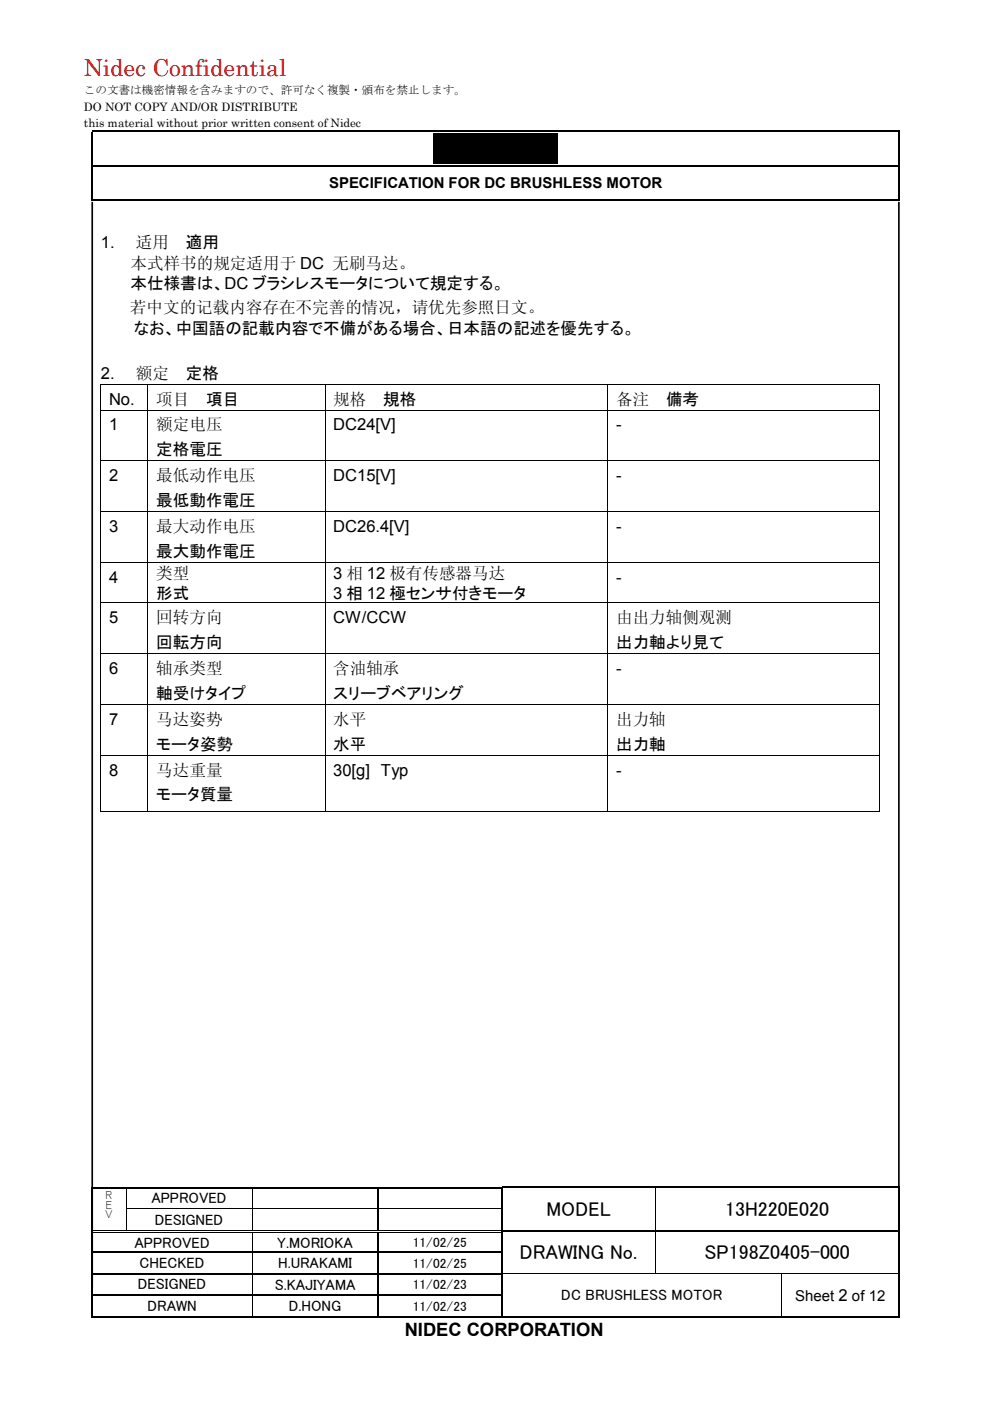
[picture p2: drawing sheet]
<svg xmlns="http://www.w3.org/2000/svg" width="210mm" height="297mm" viewBox="0 0 210 297" stroke-linecap="round" stroke-linejoin="round" font-family="sans-serif">
<defs><g id="words">
<text font-size="5" fill="#f00" x="17.8" y="16.2">Nidec Confidential</text>
<g font-size="4.2">
<text x="115.9" y="257.7">MODEL</text>
<text x="153.8" y="257.7">13H220E020</text>
<text x="110.2" y="266.9">DRAWING No.</text>
<text x="149.4" y="266.9">SP198Z0405-000</text>
</g>
<text font-size="3.9" x="85.8" y="283.2">NIDEC CORPORATION</text>
<g font-size="3.5">
<text x="21.4" y="52.5">1.</text>
<text x="28.8" y="52.5">适用</text>
<text x="39.4" y="52.5">適用</text>
<text x="27.7" y="57">本式样书的规定适用于 DC 无刷马达。</text>
<text x="27.7" y="61.2">本仕様書は、DC ブラシレスモータについて規定する。</text>
<text x="27.6" y="66.3">若中文的记载内容存在不完善的情况，请优先参照日文。</text>
<text x="28.4" y="70.9">なお、中国語の記載内容で不備がある場合、日本語の記述を優先する。</text>
<text x="21.4" y="80.3">2.</text>
<text x="28.8" y="80.3">额定</text>
<text x="39.4" y="80.3">定格</text>
<text x="23.1" y="85.8">No.</text>
<text x="33.1" y="85.8">项目</text>
<text x="43.7" y="85.8">項目</text>
<text x="70.7" y="85.8">规格</text>
<text x="81.2" y="85.8">規格</text>
<text x="130.6" y="85.8">备注</text>
<text x="141.2" y="85.8">備考</text>
<text x="23.1" y="91.3">1</text>
<text x="33.1" y="91.3">额定电压</text>
<text x="70.7" y="91.3">DC24[V]</text>
<text x="130.6" y="91.3">-</text>
<text x="33.1" y="96.6">定格電圧</text>
<text x="23.1" y="102">2</text>
<text x="33.1" y="102">最低动作电压</text>
<text x="33.1" y="107.3">最低動作電圧</text>
<text x="70.7" y="102">DC15[V]</text>
<text x="130.6" y="102">-</text>
<text x="23.1" y="112.8">3</text>
<text x="33.1" y="112.8">最大动作电压</text>
<text x="70.7" y="112.8">DC26.4[V]</text>
<text x="130.6" y="112.8">-</text>
<text x="33.1" y="118.1">最大動作電圧</text>
<text x="23.1" y="123.5">4</text>
<text x="33.1" y="122.7">类型</text>
<text x="70.7" y="122.7">3 相 12 极有传感器马达</text>
<text x="130.6" y="123.5">-</text>
<text x="33.1" y="126.9">形式</text>
<text x="70.7" y="126.9">3 相 12 極センサ付きモータ</text>
<text x="23.1" y="132.2">5</text>
<text x="33.1" y="132.2">回转方向</text>
<text x="33.1" y="137.5">回転方向</text>
<text x="70.7" y="132.2">CW/CCW</text>
<text x="130.6" y="132.2">由出力轴侧观测</text>
<text x="130.6" y="137.5">出力軸より見て</text>
<text x="23.1" y="142.9">6</text>
<text x="33.1" y="142.9">轴承类型</text>
<text x="70.7" y="142.9">含油轴承</text>
<text x="130.6" y="142.9">-</text>
<text x="33.1" y="148.2">軸受けタイプ</text>
<text x="70.7" y="148.2">スリーブベアリング</text>
<text x="23.1" y="153.7">7</text>
<text x="33.1" y="153.7">马达姿势</text>
<text x="70.7" y="153.7">水平</text>
<text x="130.6" y="153.7">出力轴</text>
<text x="33.1" y="159">モータ姿勢</text>
<text x="70.7" y="159">水平</text>
<text x="130.6" y="159">出力軸</text>
<text x="23.1" y="164.4">8</text>
<text x="33.1" y="164.4">马达重量</text>
<text x="70.7" y="164.4">30[g] Typ</text>
<text x="130.6" y="164.4">-</text>
<text x="33.1" y="169.7">モータ質量</text>
</g>
<g font-size="3.2">
<text x="69.8" y="39.9">SPECIFICATION FOR DC BRUSHLESS MOTOR</text>
<text x="32.1" y="255.1">APPROVED</text>
<text x="32.8" y="259.6">DESIGNED</text>
<text x="28.5" y="264.5">APPROVED</text>
<text x="29.6" y="268.8">CHECKED</text>
<text x="58.8" y="264.5">Y.MORIOKA</text>
<text x="59" y="268.9">H.URAKAMI</text>
<text x="29.2" y="273.4">DESIGNED</text>
<text x="58.2" y="273.5">S.KAJIYAMA</text>
<text x="119" y="275.6">DC BRUSHLESS MOTOR</text>
<text x="168.6" y="275.8">Sheet 2 of 12</text>
<text x="31.3" y="278">DRAWN</text>
<text x="61.2" y="278">D.HONG</text>
</g>
<g font-size="2.8">
<text x="87.5" y="264.4">11/02/25</text>
<text x="87.5" y="268.8">11/02/25</text>
<text x="87.5" y="273.4">11/02/23</text>
<text x="87.5" y="278">11/02/23</text>
</g>
<g font-size="2.5">
<text x="17.8" y="20">この文書は機密情報を含みますので、許可なく複製・頒布を禁止します。</text>
<text x="17.8" y="23.5">DO NOT COPY AND/OR DISTRIBUTE</text>
<text x="17.8" y="27">this material without prior written consent of Nidec</text>
<text x="21.9" y="254.3">Ｒ</text>
<text x="21.9" y="256.4">Ｅ</text>
<text x="21.9" y="258.5">Ｖ</text>
</g>
</g></defs>
<path d="M91.9 28.2h26.5v6.5h-26.5z" fill-rule="evenodd" fill="#000"/>
<g fill="none" stroke="#000" stroke-width=".25">
<path d="M19.4 27.8h171.1M190.6 27.9v7M190.6 35.3v6.9M80.2 252v4.2M80.2 256.5v4.3M106.6 251.8h32.2M139.1 251.8h51.4M190.6 252v4.2M190.6 256.5v4.3M19.8 265.5h33.6M19.8 270.1h33.6M19.8 274.7h33.6"/>
<path d="M53.6 265.5h26.5M53.6 270.1h26.5M53.6 274.7h26.5M80.2 261.4v4M80.2 265.6v4.4M80.2 270.2v4.3M80.2 274.8v4.3M80.3 265.5h25.9M80.3 270.1h25.9M80.3 274.7h25.9M106.6 260.9h32.2M106.6 279.2h59"/>
<path d="M139.1 260.9h51.4M165.8 279.2h24.7M190.6 261.4v4M190.6 265.6v4.4M190.6 270.2v4.3M190.6 274.8v4.3"/>
</g>
<g fill="#000">
<path d="M19.4 34.9h.4v.4h-.4zM190.5 27.7h.3v.2h-.3zM190.5 34.9h.3v.4h-.3zM19.4 42.2h.4v.4h-.4zM190.5 42.2h.3v.4h-.3zM21.3 81.4h.2v.2h-.2zM21.3 86.9h.2v.1h-.2zM21.3 97.6h.2v.2h-.2zM31.3 81.4h.2v.2h-.2zM31.3 86.9h.2v.1h-.2zM31.3 97.6h.2v.2h-.2zM68.8 81.4h.2v.2h-.2z"/>
<path d="M68.8 86.9h.2v.1h-.2zM68.8 97.6h.2v.2h-.2zM128.8 81.4h.2v.2h-.2zM128.8 86.9h.2v.1h-.2zM128.8 97.6h.2v.2h-.2zM186.3 81.4h.2v.2h-.2zM186.3 86.9h.2v.1h-.2zM186.3 97.6h.2v.2h-.2zM21.3 108.4h.2v.1h-.2zM21.3 119.1h.2v.2h-.2zM31.3 108.4h.2v.1h-.2zM31.3 119.1h.2v.2h-.2z"/>
<path d="M68.8 108.4h.2v.1h-.2zM68.8 119.1h.2v.2h-.2zM128.8 108.4h.2v.1h-.2zM128.8 119.1h.2v.2h-.2zM186.3 108.4h.2v.1h-.2zM186.3 119.1h.2v.2h-.2zM21.3 127.8h.2v.1h-.2zM21.3 138.5h.2v.2h-.2zM31.3 127.8h.2v.1h-.2zM31.3 138.5h.2v.2h-.2zM68.8 127.8h.2v.1h-.2zM68.8 138.5h.2v.2h-.2z"/>
<path d="M128.8 127.8h.2v.1h-.2zM128.8 138.5h.2v.2h-.2zM186.3 127.8h.2v.1h-.2zM186.3 138.5h.2v.2h-.2zM21.3 149.3h.2v.1h-.2zM31.3 149.3h.2v.1h-.2zM68.8 149.3h.2v.1h-.2zM128.8 149.3h.2v.1h-.2zM186.3 149.3h.2v.1h-.2zM21.3 160h.2v.2h-.2zM21.3 172h.2v.2h-.2zM31.3 160h.2v.2h-.2z"/>
<path d="M31.3 172h.2v.2h-.2zM68.8 160h.2v.2h-.2zM68.8 172h.2v.2h-.2zM128.8 160h.2v.2h-.2zM128.8 172h.2v.2h-.2zM186.3 160h.2v.2h-.2zM186.3 172h.2v.2h-.2zM19.4 251.6h.4v.4h-.4zM19.4 256.2h.4v.3h-.4zM26.7 251.6h.3v.4h-.3zM26.7 256.2h.1v.3h-.1zM53.4 251.6h.3v.4h-.3z"/>
<path d="M53.4 256.2h.1v.3h-.1zM80.1 251.6h.3v.4h-.3zM80.1 256.2h.2v.3h-.2zM106.2 251.6h.4v.4h-.4zM106.2 256.2h.4v.3h-.4zM138.8 251.9l.2 .1zM138.8 251.6h.3v.3h-.3zM138.8 256.2h.2v.3h-.2zM190.5 251.6h.3v.4h-.3zM190.5 251.6h.3v.3h-.3zM190.5 256.2h.3v.3h-.3zM19.4 260.8h.4v.6h-.4z"/>
<path d="M19.4 265.4h.4v.2h-.4zM19.4 270h.4v.2h-.4zM19.4 274.5h.4v.3h-.4zM19.4 279.1h.4v.3h-.4zM26.7 260.8h.5v.2h-.5zM26.7 261.2h.5v.1h-.5zM53.4 261.3l.1 .1zM53.4 260.8h.5v.2h-.5zM53.4 261.2h.5v.1h-.5zM53.4 265.4h.2v.2h-.2zM53.4 270h.2v.2h-.2zM53.4 274.5h.2v.3h-.2z"/>
<path d="M53.4 279.1h.3v.3h-.3zM80.1 261.3l.2 .1zM80.1 260.8h.5v.2h-.5zM80.1 261.2h.5v.1h-.5zM80.1 265.4h.2v.2h-.2zM80.1 270h.2v.2h-.2zM80.1 274.5h.2v.3h-.2zM80.1 279.1h.3v.3h-.3zM106.2 260.8h.4v.6h-.4zM106.2 265.4h.4v.2h-.4zM106.2 270h.4v.2h-.4zM106.2 274.5h.4v.3h-.4z"/>
<path d="M106.2 279.1h.4v.3h-.4zM138.8 261.1h.2v.3h-.2zM138.8 260.8h.3v.3h-.3zM138.8 265.4h.2v.2h-.2zM138.8 270h.2v.1h-.2zM165.6 270.1l.1 .1zM165.6 270h.1v.1h-.1zM165.6 274.5h.1v.3h-.1zM165.6 279.1h.2v.3h-.2zM190.5 260.8h.3v.6h-.3zM190.5 265.4h.3v.2h-.3zM190.5 270h.3v.2h-.3z"/>
<path d="M190.5 274.5h.3v.3h-.3zM190.5 279.1h.3v.3h-.3z"/>
</g>
<g fill="none" stroke="#000" stroke-width=".34">
<path d="M19.6 27.9v7M19.6 35.3v6.9M19.8 35.1h170.7M19.8 42.4h170.7M19.6 252v4.2M19.6 256.5v4.3M19.8 251.8h6.9M27 251.8h26.4M53.7 251.8h26.4M80.4 251.8h25.8M106.4 252v4.2M106.4 256.5v4.3"/>
<path d="M19.6 261.4v4M19.6 265.6v4.4M19.6 270.2v4.3M19.6 274.8v4.3M19.8 279.3h33.6M53.7 279.3h26.4M80.4 279.3h25.8M106.4 261.4v4M106.4 265.6v4.4M106.4 270.2v4.3M106.4 274.8v4.3"/>
</g>
<g fill="none" stroke="#000" stroke-width=".21">
<path d="M21.4 81.6v5.3M21.4 87v10.6M21.4 97.8v10.6M21.5 81.5h9.8M21.5 87h9.8M21.5 97.7h9.8M31.4 81.6v5.3M31.4 87v10.6M31.4 97.8v10.6M31.5 81.5h37.3M31.5 87h37.3M31.5 97.7h37.3"/>
<path d="M68.9 81.6v5.3M68.9 87v10.6M68.9 97.8v10.6M69 81.5h59.8M69 87h59.8M69 97.7h59.8M128.9 81.6v5.3M128.9 87v10.6M128.9 97.8v10.6M129 81.5h57.3M129 87h57.3M129 97.7h57.3"/>
<path d="M186.4 81.6v5.3M186.4 87v10.6M186.4 97.8v10.6M21.4 108.5v10.6M21.4 119.3v8.5M21.5 108.5h9.8M21.5 119.2h9.8M31.4 108.5v10.6M31.4 119.3v8.5M31.5 108.5h37.3M31.5 119.2h37.3M68.9 108.5v10.6"/>
<path d="M68.9 119.3v8.5M69 108.5h59.8M69 119.2h59.8M128.9 108.5v10.6M128.9 119.3v8.5M129 108.5h57.3M129 119.2h57.3M186.4 108.5v10.6M186.4 119.3v8.5M21.4 127.9v10.6M21.4 138.7v10.6M21.5 127.8h9.8"/>
<path d="M21.5 138.6h9.8M31.4 127.9v10.6M31.4 138.7v10.6M31.5 127.8h37.3M31.5 138.6h37.3M68.9 127.9v10.6M68.9 138.7v10.6M69 127.8h59.8M69 138.6h59.8M128.9 127.9v10.6M128.9 138.7v10.6M129 127.8h57.3"/>
<path d="M129 138.6h57.3M186.4 127.9v10.6M186.4 138.7v10.6M21.4 149.4v10.6M21.5 149.4h9.8M31.4 149.4v10.6M31.5 149.4h37.3M68.9 149.4v10.6M69 149.4h59.8M128.9 149.4v10.6M129 149.4h57.3M186.4 149.4v10.6"/>
<path d="M21.4 160.2v11.8M21.5 160.1h9.8M21.5 172.1h9.8M31.4 160.2v11.8M31.5 160.1h37.3M31.5 172.1h37.3M68.9 160.2v11.8M69 160.1h59.8M69 172.1h59.8M128.9 160.2v11.8M129 160.1h57.3M129 172.1h57.3"/>
<path d="M186.4 160.2v11.8M26.8 252v4.2M26.8 256.5v4.3M26.8 256.3h26.6M53.5 252v4.2M53.5 256.5v4.3M53.6 256.3h26.5M80.3 256.3h25.9M138.9 252v4.2M138.9 256.5v4.3M19.8 260.9h6.9M19.8 261.2h6.9"/>
<path d="M27.2 260.9h26.2M27.2 261.2h26.2M53.5 261.4v4M53.5 265.6v4.4M53.5 270.2v4.3M53.5 274.8v4.3M53.9 260.9h26.2M53.9 261.2h26.2M80.6 260.9h25.6M80.6 261.2h25.6M106.6 270h32.2M138.9 261.4v4"/>
<path d="M138.9 265.6v4.4M139 270h26.6M165.6 270.2v4.3M165.6 274.8v4.3M165.7 270h24.8"/>
</g>
<path d="M19.6 42.8v230.2M190.6 42.8v230.2" fill="none" stroke="#000" stroke-width=".35"/>
<use href="#words"/>
</svg>
